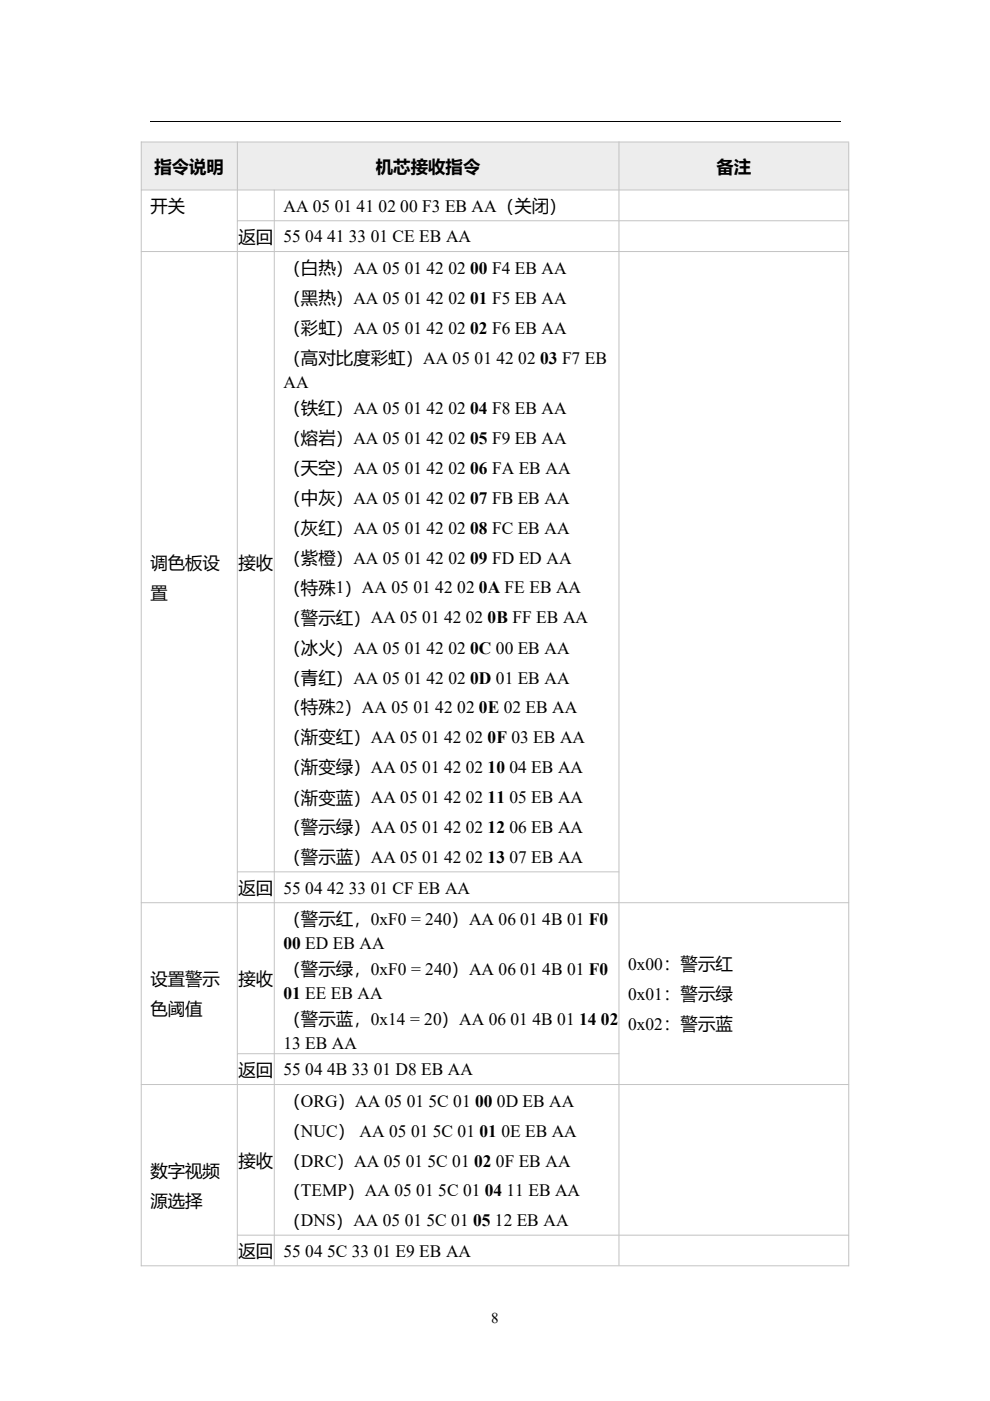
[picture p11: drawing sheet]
<svg xmlns="http://www.w3.org/2000/svg" width="210mm" height="297mm" viewBox="0 0 210 297" stroke-linecap="round" stroke-linejoin="round" font-family="sans-serif">
<defs><g id="words">
<g font-size="3.7">
<text x="32.7" y="36.7">指令说明</text>
<text x="79.7" y="36.7">机芯接收指令</text>
<text x="151.9" y="36.7">备注</text>
<text x="31.9" y="45">开关</text>
<text x="60.1" y="45">AA 05</text>
<text x="71" y="45">01</text>
<text x="75.6" y="45">41</text>
<text x="80.3" y="45">02</text>
<text x="84.9" y="45">00 F3 EB AA（关闭）</text>
<text x="50.5" y="51.5">返回</text>
<text x="60.1" y="51.4">55</text>
<text x="64.7" y="51.4">04</text>
<text x="69.3" y="51.4">41</text>
<text x="74" y="51.4">33</text>
<text x="78.6" y="51.4">01 CE EB AA</text>
<text x="60.1" y="58.1">（白热）AA 05</text>
<text x="85.8" y="58.1">01</text>
<text x="90.4" y="58.1">42</text>
<text x="95.1" y="58.1">02</text>
<text x="99.7" y="58.1">00 F4 EB AA</text>
<text x="60.1" y="64.4">（黑热）AA 05</text>
<text x="85.8" y="64.4">01</text>
<text x="90.4" y="64.4">42</text>
<text x="95.1" y="64.4">02</text>
<text x="99.7" y="64.4">01 F5 EB AA</text>
<text x="60.1" y="70.8">（彩虹）AA 05</text>
<text x="85.8" y="70.8">01</text>
<text x="90.4" y="70.8">42</text>
<text x="95.1" y="70.8">02</text>
<text x="99.7" y="70.8">02 F6 EB AA</text>
<text x="60.1" y="77.1">（高对比度彩虹）AA 05</text>
<text x="100.6" y="77.1">01</text>
<text x="105.2" y="77.1">42</text>
<text x="109.9" y="77.1">02</text>
<text x="114.5" y="77.1">03 F7 EB</text>
<text x="60.1" y="82.3">AA</text>
<text x="60.1" y="87.7">（铁红）AA 05</text>
<text x="85.8" y="87.7">01</text>
<text x="90.4" y="87.7">42</text>
<text x="95.1" y="87.7">02</text>
<text x="99.7" y="87.7">04 F8 EB AA</text>
<text x="60.1" y="94.1">（熔岩）AA 05</text>
<text x="85.8" y="94.1">01</text>
<text x="90.4" y="94.1">42</text>
<text x="95.1" y="94.1">02</text>
<text x="99.7" y="94.1">05 F9 EB AA</text>
<text x="60.1" y="100.4">（天空）AA 05</text>
<text x="85.8" y="100.4">01</text>
<text x="90.4" y="100.4">42</text>
<text x="95.1" y="100.4">02</text>
<text x="99.7" y="100.4">06 FA EB AA</text>
<text x="60.1" y="106.8">（中灰）AA 05</text>
<text x="85.8" y="106.8">01</text>
<text x="90.4" y="106.8">42</text>
<text x="95.1" y="106.8">02</text>
<text x="99.7" y="106.8">07 FB EB AA</text>
<text x="60.1" y="113.2">（灰红）AA 05</text>
<text x="85.8" y="113.1">01</text>
<text x="90.4" y="113.1">42</text>
<text x="95.1" y="113.1">02</text>
<text x="99.7" y="113.1">08 FC EB AA</text>
<text x="60.1" y="119.5">（紫橙）AA 05</text>
<text x="85.8" y="119.5">01</text>
<text x="90.4" y="119.5">42</text>
<text x="95.1" y="119.5">02</text>
<text x="99.7" y="119.5">09 FD ED AA</text>
<text x="31.9" y="120.7">调色板设</text>
<text x="50.5" y="120.5">接收</text>
<text x="60.1" y="125.9">（特殊1）AA 05</text>
<text x="87.7" y="125.8">01</text>
<text x="92.3" y="125.8">42</text>
<text x="96.9" y="125.8">02</text>
<text x="101.6" y="125.8">0A FE EB AA</text>
<text x="31.9" y="127">置</text>
<text x="60.1" y="132.2">（警示红）AA 05</text>
<text x="89.5" y="132.2">01</text>
<text x="94.1" y="132.2">42</text>
<text x="98.8" y="132.2">02</text>
<text x="103.4" y="132.2">0B FF EB AA</text>
<text x="60.1" y="138.6">（冰火）AA 05</text>
<text x="85.8" y="138.6">01</text>
<text x="90.4" y="138.6">42</text>
<text x="95.1" y="138.6">02</text>
<text x="99.7" y="138.6">0C 00 EB AA</text>
<text x="60.1" y="144.9">（青红）AA 05</text>
<text x="85.8" y="144.9">01</text>
<text x="90.4" y="144.9">42</text>
<text x="95.1" y="144.9">02</text>
<text x="99.7" y="144.9">0D 01 EB AA</text>
<text x="60.1" y="151.3">（特殊2）AA 05</text>
<text x="87.7" y="151.3">01</text>
<text x="92.3" y="151.3">42</text>
<text x="96.9" y="151.3">02</text>
<text x="101.6" y="151.3">0E 02 EB AA</text>
<text x="60.1" y="157.6">（渐变红）AA 05</text>
<text x="89.5" y="157.6">01</text>
<text x="94.1" y="157.6">42</text>
<text x="98.8" y="157.6">02</text>
<text x="103.4" y="157.6">0F 03 EB AA</text>
<text x="60.1" y="164">（渐变绿）AA 05</text>
<text x="89.5" y="164">01</text>
<text x="94.1" y="164">42</text>
<text x="98.8" y="164">02</text>
<text x="103.4" y="164">10</text>
<text x="108" y="164">04 EB AA</text>
<text x="60.1" y="170.4">（渐变蓝）AA 05</text>
<text x="89.5" y="170.3">01</text>
<text x="94.1" y="170.3">42</text>
<text x="98.8" y="170.3">02</text>
<text x="103.4" y="170.3">11</text>
<text x="108" y="170.3">05 EB AA</text>
<text x="60.1" y="176.7">（警示绿）AA 05</text>
<text x="89.5" y="176.7">01</text>
<text x="94.1" y="176.7">42</text>
<text x="98.8" y="176.7">02</text>
<text x="103.4" y="176.7">12</text>
<text x="108" y="176.7">06 EB AA</text>
<text x="60.1" y="183.1">（警示蓝）AA 05</text>
<text x="89.5" y="183">01</text>
<text x="94.1" y="183">42</text>
<text x="98.8" y="183">02</text>
<text x="103.4" y="183">13</text>
<text x="108" y="183">07 EB AA</text>
<text x="50.5" y="189.6">返回</text>
<text x="60.1" y="189.5">55</text>
<text x="64.7" y="189.5">04</text>
<text x="69.3" y="189.5">42</text>
<text x="74" y="189.5">33</text>
<text x="78.6" y="189.5">01 CF EB AA</text>
<text x="60.1" y="196.1">（警示红，0xF0 = 240）AA 06</text>
<text x="110.3" y="196.1">01</text>
<text x="115" y="196.1">4B 01 F0</text>
<text x="60.1" y="201.3">00 ED EB AA</text>
<text x="31.9" y="208.9">设置警示</text>
<text x="50.5" y="208.8">接收</text>
<text x="60.1" y="206.7">（警示绿，0xF0 = 240）AA 06</text>
<text x="110.3" y="206.7">01</text>
<text x="115" y="206.7">4B 01 F0</text>
<text x="133.2" y="205.8">0x00：警示红</text>
<text x="31.9" y="215.3">色阈值</text>
<text x="60.1" y="211.9">01 EE EB AA</text>
<text x="133.2" y="212.1">0x01：警示绿</text>
<text x="60.1" y="217.4">（警示蓝，0x14 = 20）AA 06</text>
<text x="108.2" y="217.3">01</text>
<text x="112.9" y="217.3">4B 01</text>
<text x="122.8" y="217.3">14</text>
<text x="127.4" y="217.3">02</text>
<text x="133.2" y="218.5">0x02：警示蓝</text>
<text x="60.1" y="222.5">13 EB AA</text>
<text x="60.1" y="228">55</text>
<text x="64.7" y="228">04</text>
<text x="69.3" y="228">4B 33</text>
<text x="79.2" y="228">01 D8 EB AA</text>
<text x="50.5" y="228.2">返回</text>
<text x="60.1" y="234.7">（ORG）AA 05</text>
<text x="86.2" y="234.6">01</text>
<text x="90.8" y="234.6">5C 01</text>
<text x="100.8" y="234.6">00</text>
<text x="105.4" y="234.6">0D EB AA</text>
<text x="60.1" y="241">（NUC） AA 05</text>
<text x="87.2" y="241">01</text>
<text x="91.8" y="241">5C 01</text>
<text x="101.6" y="241">01</text>
<text x="106.3" y="241">0E EB AA</text>
<text x="31.9" y="249.6">数字视频</text>
<text x="50.5" y="247.4">接收</text>
<text x="60.1" y="247.4">（DRC）AA 05</text>
<text x="86" y="247.3">01</text>
<text x="90.6" y="247.3">5C 01</text>
<text x="100.5" y="247.3">02</text>
<text x="105.2" y="247.3">0F EB AA</text>
<text x="31.9" y="255.9">源选择</text>
<text x="60.1" y="253.7">（TEMP）AA 05</text>
<text x="88.3" y="253.7">01</text>
<text x="92.9" y="253.7">5C 01</text>
<text x="102.8" y="253.7">04</text>
<text x="107.4" y="253.7">11 EB AA</text>
<text x="60.1" y="260.1">（DNS）AA 05</text>
<text x="85.8" y="260">01</text>
<text x="90.4" y="260">5C 01</text>
<text x="100.3" y="260">05</text>
<text x="104.9" y="260">12 EB AA</text>
<text x="50.5" y="266.6">返回</text>
<text x="60.1" y="266.5">55</text>
<text x="64.7" y="266.5">04</text>
<text x="69.3" y="266.5">5C 33</text>
<text x="79.2" y="266.5">01 E9 EB AA</text>
</g>
<text font-size="3.2" x="104.1" y="280.6">8</text>
</g></defs>
<path d="M31.8 25.7h146.3" fill="none" stroke="#000" stroke-width=".21"/>
<g fill="#e8eef6">
<path d="M30 30.2h20.3v10h-20.3z" fill-rule="evenodd"/>
<path d="M50.4 30.2h80.8v10h-80.8z" fill-rule="evenodd"/>
<path d="M131.3 30.2h48.6v10h-48.6z" fill-rule="evenodd"/>
</g>
<g fill="none" stroke="#c3c3c3" stroke-width=".21">
<path d="M29.9 30.1h150.1M30 30v238.5M50.3 30v238.3M131.2 30v238.3M180 30.2v238.3M29.9 40.3h150.1M29.9 53.3h150.1M50.2 46.8h129.8M58.2 40.2v228.1M29.9 191.4h150.1M50.2 184.9h81.1M29.9 229.9h150.1"/>
<path d="M50.2 223.4h81.1M29.9 268.4h150.1M50.2 261.9h129.8"/>
</g>
<use href="#words"/>
</svg>
